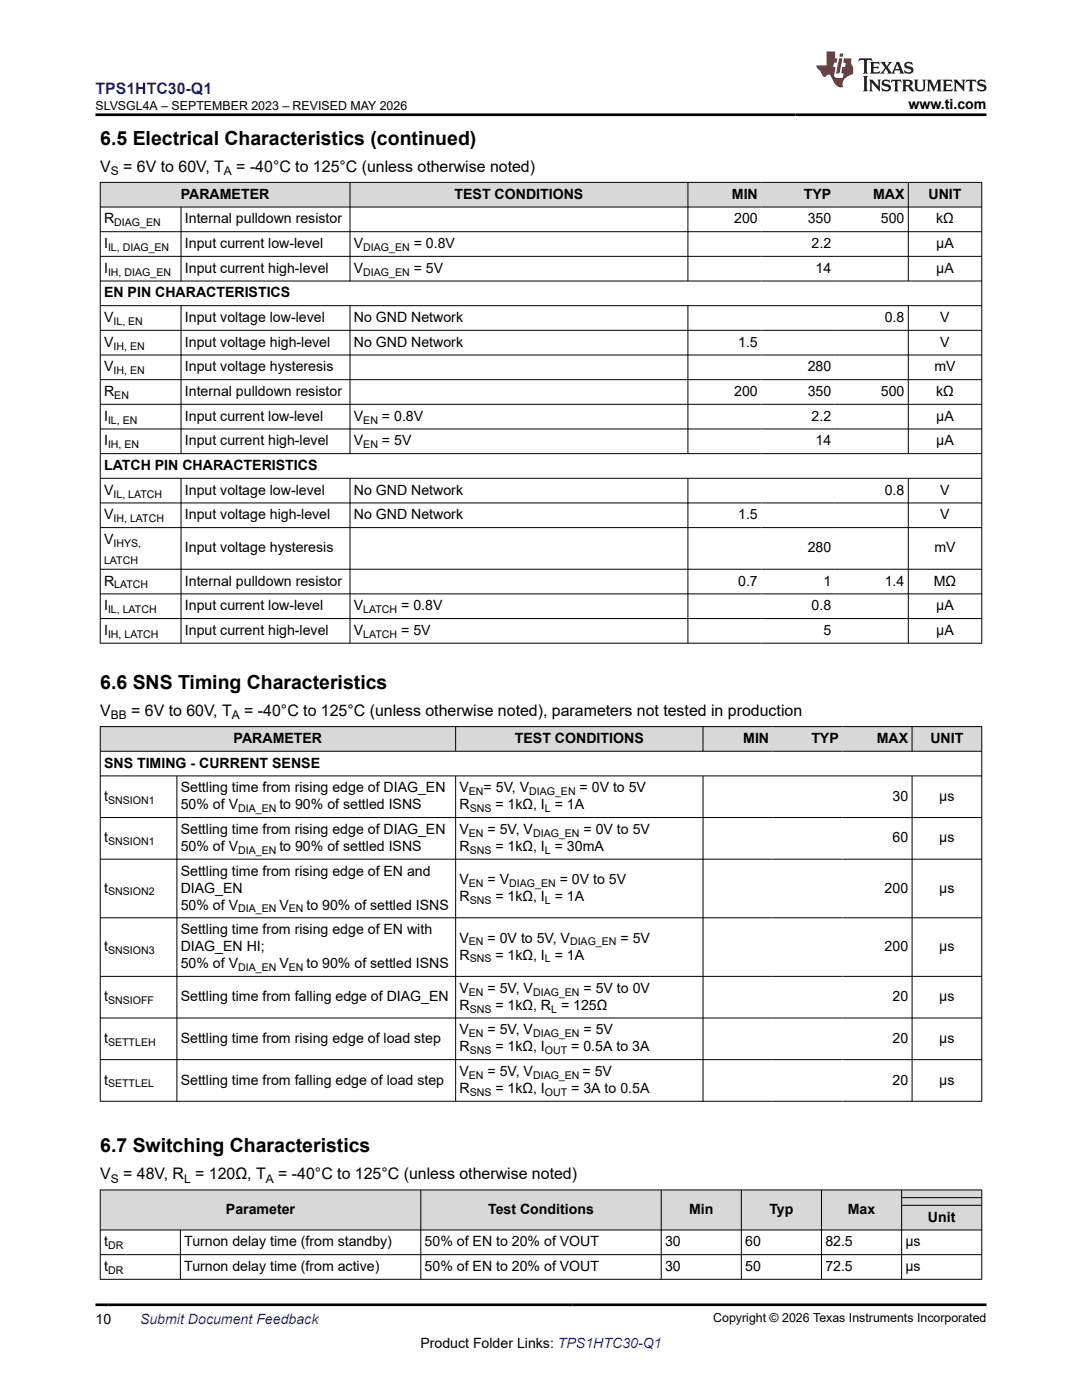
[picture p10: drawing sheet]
<svg xmlns="http://www.w3.org/2000/svg" width="216mm" height="279mm" viewBox="0 0 216 279" stroke-linecap="round" stroke-linejoin="round" font-family="sans-serif">
<defs><g id="words">
<g font-size="3.9">
<text x="20" y="28.8">6.5 Electrical Characteristics (continued)</text>
<text x="20" y="137.5">6.6 SNS Timing Characteristics</text>
<text x="20" y="229.9">6.7 Switching Characteristics</text>
</g>
<text font-size="3.2" fill="#00f" x="19" y="18.7">TPS1HTC30-Q1</text>
<g font-size="3.2">
<text x="20" y="34.3">V</text>
<text x="24.6" y="34.3">= 6V to 60V, T</text>
<text x="47.2" y="34.3">= -40°C to 125°C (unless otherwise noted)</text>
<text x="20" y="142.9">V</text>
<text x="26.2" y="142.9">= 6V to 60V, T</text>
<text x="48.7" y="142.9">= -40°C to 125°C (unless otherwise noted), parameters not tested in production</text>
<text x="20" y="235.4">V</text>
<text x="24.6" y="235.4">= 48V, R = 120Ω, T</text>
<text x="55.5" y="235.4">= -40°C to 125°C (unless otherwise noted)</text>
</g>
<g font-size="2.8">
<text x="181.3" y="21.8">www.ti.com</text>
<text x="36.1" y="39.7">PARAMETER</text>
<text x="90.7" y="39.7">TEST CONDITIONS</text>
<text x="146" y="39.7">MIN</text>
<text x="160.4" y="39.7">TYP</text>
<text x="174.2" y="39.7">MAX</text>
<text x="185.3" y="39.7">UNIT</text>
<text x="20.8" y="44.6">R</text>
<text x="36.9" y="44.6">Internal pulldown resistor</text>
<text x="146.5" y="44.6">200</text>
<text x="161.2" y="44.6">350</text>
<text x="175.8" y="44.6">500</text>
<text x="186.8" y="44.6">kΩ</text>
<text x="20.8" y="49.5">I</text>
<text x="36.9" y="49.5">Input current low-level</text>
<text x="70.6" y="49.5">V</text>
<text x="82.6" y="49.5">= 0.8V</text>
<text x="162" y="49.5">2.2</text>
<text x="186.8" y="49.5">µA</text>
<text x="20.8" y="54.4">I</text>
<text x="20.8" y="59.4">EN PIN CHARACTERISTICS</text>
<text x="36.9" y="54.4">Input current high-level</text>
<text x="70.6" y="54.4">V</text>
<text x="82.6" y="54.4">= 5V</text>
<text x="162.7" y="54.4">14</text>
<text x="186.8" y="54.4">µA</text>
<text x="20.8" y="64.3">V</text>
<text x="36.9" y="64.3">Input voltage low-level</text>
<text x="70.6" y="64.3">No GND Network</text>
<text x="176.6" y="64.3">0.8</text>
<text x="187.6" y="64.3">V</text>
<text x="20.8" y="69.2">V</text>
<text x="36.9" y="69.2">Input voltage high-level</text>
<text x="70.6" y="69.2">No GND Network</text>
<text x="147.3" y="69.2">1.5</text>
<text x="187.6" y="69.2">V</text>
<text x="20.8" y="74.1">V</text>
<text x="36.9" y="74.1">Input voltage hysteresis</text>
<text x="161.2" y="74.1">280</text>
<text x="186.5" y="74.1">mV</text>
<text x="20.8" y="79">R</text>
<text x="20.8" y="84">I</text>
<text x="36.9" y="79">Internal pulldown resistor</text>
<text x="36.9" y="84">Input current low-level</text>
<text x="70.6" y="84">V</text>
<text x="76.2" y="84">= 0.8V</text>
<text x="146.5" y="79">200</text>
<text x="161.2" y="79">350</text>
<text x="162" y="84">2.2</text>
<text x="175.8" y="79">500</text>
<text x="186.8" y="79">kΩ</text>
<text x="186.8" y="84">µA</text>
<text x="20.8" y="88.9">I</text>
<text x="36.9" y="88.9">Input current high-level</text>
<text x="70.6" y="88.9">V</text>
<text x="76.2" y="88.9">= 5V</text>
<text x="162.7" y="88.9">14</text>
<text x="186.8" y="88.9">µA</text>
<text x="20.8" y="93.8">LATCH PIN CHARACTERISTICS</text>
<text x="20.8" y="98.7">V</text>
<text x="36.9" y="98.7">Input voltage low-level</text>
<text x="70.6" y="98.7">No GND Network</text>
<text x="176.6" y="98.7">0.8</text>
<text x="187.6" y="98.7">V</text>
<text x="20.8" y="103.6">V</text>
<text x="36.9" y="103.6">Input voltage high-level</text>
<text x="70.6" y="103.6">No GND Network</text>
<text x="147.3" y="103.6">1.5</text>
<text x="187.6" y="103.6">V</text>
<text x="20.8" y="108.6">V</text>
<text x="36.9" y="110.3">Input voltage hysteresis</text>
<text x="161.2" y="110.3">280</text>
<text x="186.5" y="110.3">mV</text>
<text x="20.8" y="116.9">R</text>
<text x="36.9" y="116.9">Internal pulldown resistor</text>
<text x="147.3" y="116.9">0.7</text>
<text x="164.3" y="116.9">1</text>
<text x="176.6" y="116.9">1.4</text>
<text x="186.3" y="116.9">MΩ</text>
<text x="20.8" y="121.8">I</text>
<text x="36.9" y="121.8">Input current low-level</text>
<text x="70.6" y="121.8">V</text>
<text x="80.1" y="121.8">= 0.8V</text>
<text x="162" y="121.8">0.8</text>
<text x="186.8" y="121.8">µA</text>
<text x="20.8" y="126.7">I</text>
<text x="36.9" y="126.7">Input current high-level</text>
<text x="70.6" y="126.7">V</text>
<text x="80.1" y="126.7">= 5V</text>
<text x="164.3" y="126.7">5</text>
<text x="186.8" y="126.7">µA</text>
<text x="46.6" y="148.3">PARAMETER</text>
<text x="102.7" y="148.3">TEST CONDITIONS</text>
<text x="148.3" y="148.3">MIN</text>
<text x="161.9" y="148.3">TYP</text>
<text x="175" y="148.3">MAX</text>
<text x="185.7" y="148.3">UNIT</text>
<text x="20.8" y="153.2">SNS TIMING - CURRENT SENSE</text>
<text x="20.8" y="159.8">t</text>
<text x="36.1" y="158.1">Settling time from rising edge of DIAG_EN</text>
<text x="36.1" y="161.5">50% of V</text>
<text x="55.7" y="161.5">to 90% of settled ISNS</text>
<text x="91.7" y="158.1">V</text>
<text x="91.7" y="161.5">R</text>
<text x="96.5" y="158.1">= 5V, V</text>
<text x="98.9" y="161.5">= 1kΩ, I = 1A</text>
<text x="115.7" y="158.1">= 0V to 5V</text>
<text x="178.1" y="159.8">30</text>
<text x="187.4" y="159.8">µs</text>
<text x="36.1" y="166.4">Settling time from rising edge of DIAG_EN</text>
<text x="91.7" y="166.4">V</text>
<text x="97.3" y="166.4">= 5V, V</text>
<text x="116.4" y="166.4">= 0V to 5V</text>
<text x="20.8" y="168.1">t</text>
<text x="36.1" y="169.8">50% of V</text>
<text x="55.7" y="169.8">to 90% of settled ISNS</text>
<text x="91.7" y="169.8">R</text>
<text x="98.9" y="169.8">= 1kΩ, I = 30mA</text>
<text x="178.1" y="168.1">60</text>
<text x="187.4" y="168.1">µs</text>
<text x="20.8" y="178.1">t</text>
<text x="36.1" y="174.7">Settling time from rising edge of EN and</text>
<text x="36.1" y="178.1">DIAG_EN</text>
<text x="91.7" y="176.4">V</text>
<text x="91.7" y="179.8">R</text>
<text x="97.3" y="176.4">= V</text>
<text x="98.9" y="179.8">= 1kΩ, I = 1A</text>
<text x="111.7" y="176.4">= 0V to 5V</text>
<text x="176.5" y="178.1">200</text>
<text x="187.4" y="178.1">µs</text>
<text x="36.1" y="181.5">50% of V</text>
<text x="55.7" y="181.5">V</text>
<text x="61.2" y="181.5">to 90% of settled ISNS</text>
<text x="20.8" y="189.8">t</text>
<text x="36.1" y="186.4">Settling time from rising edge of EN with</text>
<text x="36.1" y="189.8">DIAG_EN HI;</text>
<text x="91.7" y="188.1">V</text>
<text x="91.7" y="191.5">R</text>
<text x="97.3" y="188.1">= 0V to 5V, V</text>
<text x="98.9" y="191.5">= 1kΩ, I = 1A</text>
<text x="123.8" y="188.1">= 5V</text>
<text x="176.5" y="189.8">200</text>
<text x="187.4" y="189.8">µs</text>
<text x="36.1" y="193.2">50% of V</text>
<text x="55.7" y="193.2">V</text>
<text x="61.2" y="193.2">to 90% of settled ISNS</text>
<text x="20.8" y="199.8">t</text>
<text x="36.1" y="199.8">Settling time from falling edge of DIAG_EN</text>
<text x="91.7" y="198.1">V</text>
<text x="91.7" y="201.5">R</text>
<text x="97.3" y="198.1">= 5V, V</text>
<text x="98.9" y="201.5">= 1kΩ, R = 125Ω</text>
<text x="116.4" y="198.1">= 5V to 0V</text>
<text x="178.1" y="199.8">20</text>
<text x="187.4" y="199.8">µs</text>
<text x="20.8" y="208.1">t</text>
<text x="36.1" y="208.1">Settling time from rising edge of load step</text>
<text x="91.7" y="206.4">V</text>
<text x="91.7" y="209.8">R</text>
<text x="97.3" y="206.4">= 5V, V</text>
<text x="98.9" y="209.8">= 1kΩ, I</text>
<text x="114" y="209.8">= 0.5A to 3A</text>
<text x="116.4" y="206.4">= 5V</text>
<text x="178.1" y="208.1">20</text>
<text x="187.4" y="208.1">µs</text>
<text x="91.7" y="214.7">V</text>
<text x="97.3" y="214.7">= 5V, V</text>
<text x="116.2" y="214.7">= 5V</text>
<text x="20.8" y="216.4">t</text>
<text x="36.1" y="216.4">Settling time from falling edge of load step</text>
<text x="91.7" y="218.1">R</text>
<text x="98.9" y="218.1">= 1kΩ, I</text>
<text x="114" y="218.1">= 3A to 0.5A</text>
<text x="178.1" y="216.4">20</text>
<text x="187.4" y="216.4">µs</text>
<text x="45.1" y="242.3">Parameter</text>
<text x="97.4" y="242.3">Test Conditions</text>
<text x="137.5" y="242.3">Min</text>
<text x="153.5" y="242.3">Typ</text>
<text x="169.2" y="242.3">Max</text>
<text x="185.2" y="243.8">Unit</text>
<text x="20.8" y="248.7">t</text>
<text x="36.8" y="248.7">Turnon delay time (from standby)</text>
<text x="84.7" y="248.7">50% of EN to 20% of VOUT</text>
<text x="132.7" y="248.7">30</text>
<text x="148.7" y="248.7">60</text>
<text x="164.7" y="248.7">82.5</text>
<text x="180.7" y="248.7">µs</text>
<text x="20.8" y="253.7">t</text>
<text x="36.8" y="253.7">Turnon delay time (from active)</text>
<text x="84.7" y="253.7">50% of EN to 20% of VOUT</text>
<text x="132.7" y="253.7">30</text>
<text x="148.7" y="253.7">50</text>
<text x="164.7" y="253.7">72.5</text>
<text x="180.7" y="253.7">µs</text>
<text x="19" y="264.2">10</text>
<text x="83.9" y="269">Product Folder Links: TPS1HTC30-Q1</text>
</g>
<text font-size="2.8" fill="#00f" x="27.9" y="264.2">Submit Document Feedback</text>
<g font-size="2.5">
<text x="19" y="21.9">SLVSGL4A – SEPTEMBER 2023 – REVISED MAY 2026</text>
<text x="142.3" y="263.9">Copyright © 2026 Texas Instruments Incorporated</text>
</g>
<g font-size="2.4">
<text x="22.1" y="34.9">S</text>
<text x="44.7" y="34.9">A</text>
<text x="22.1" y="143.5">BB</text>
<text x="46.3" y="143.5">A</text>
<text x="22.1" y="236">S</text>
<text x="36.7" y="236">L</text>
<text x="53.1" y="236">A</text>
</g>
<g font-size="2.1">
<text x="22.8" y="45.2">DIAG_EN</text>
<text x="21.6" y="50.1">IL, DIAG_EN</text>
<text x="72.5" y="50.1">DIAG_EN</text>
<text x="21.6" y="55">IH, DIAG_EN</text>
<text x="72.5" y="55">DIAG_EN</text>
<text x="22.6" y="64.8">IL, EN</text>
<text x="22.6" y="69.8">IH, EN</text>
<text x="22.6" y="74.7">IH, EN</text>
<text x="22.8" y="79.6">EN</text>
<text x="21.6" y="84.5">IL, EN</text>
<text x="21.6" y="89.4">IH, EN</text>
<text x="72.5" y="84.5">EN</text>
<text x="72.5" y="89.4">EN</text>
<text x="22.6" y="99.3">IL, LATCH</text>
<text x="22.6" y="104.2">IH, LATCH</text>
<text x="20.8" y="112.5">LATCH</text>
<text x="22.6" y="109.1">IHYS,</text>
<text x="22.8" y="117.4">LATCH</text>
<text x="21.6" y="122.4">IL, LATCH</text>
<text x="72.5" y="122.4">LATCH</text>
<text x="21.6" y="127.3">IH, LATCH</text>
<text x="72.5" y="127.3">LATCH</text>
<text x="21.6" y="160.4">SNSION1</text>
<text x="93.6" y="158.7">EN</text>
<text x="105.6" y="158.7">DIAG_EN</text>
<text x="47.5" y="162.1">DIA_EN</text>
<text x="93.6" y="167">EN</text>
<text x="93.7" y="162.1">SNS</text>
<text x="106.4" y="167">DIAG_EN</text>
<text x="108.7" y="162.1">L</text>
<text x="21.6" y="168.7">SNSION1</text>
<text x="47.5" y="170.4">DIA_EN</text>
<text x="93.7" y="170.4">SNS</text>
<text x="108.7" y="170.4">L</text>
<text x="21.6" y="178.7">SNSION2</text>
<text x="93.6" y="177">EN</text>
<text x="101.6" y="177">DIAG_EN</text>
<text x="47.5" y="182.1">DIA_EN</text>
<text x="57.6" y="182.1">EN</text>
<text x="93.7" y="180.4">SNS</text>
<text x="108.7" y="180.4">L</text>
<text x="21.6" y="190.4">SNSION3</text>
<text x="93.6" y="188.7">EN</text>
<text x="113.7" y="188.7">DIAG_EN</text>
<text x="47.5" y="193.8">DIA_EN</text>
<text x="57.6" y="193.8">EN</text>
<text x="93.7" y="192.1">SNS</text>
<text x="108.7" y="192.1">L</text>
<text x="21.6" y="200.4">SNSIOFF</text>
<text x="93.6" y="198.7">EN</text>
<text x="93.7" y="202.1">SNS</text>
<text x="106.4" y="198.7">DIAG_EN</text>
<text x="110" y="202.1">L</text>
<text x="21.6" y="208.7">SETTLEH</text>
<text x="93.6" y="207">EN</text>
<text x="106.4" y="207">DIAG_EN</text>
<text x="93.6" y="215.3">EN</text>
<text x="93.7" y="210.4">SNS</text>
<text x="106.4" y="215.3">DIAG_EN</text>
<text x="108.7" y="210.4">OUT</text>
<text x="21.6" y="217">SETTLEL</text>
<text x="93.7" y="218.7">SNS</text>
<text x="108.7" y="218.7">OUT</text>
<text x="21.6" y="249.3">DR</text>
<text x="21.6" y="254.2">DR</text>
</g>
</g></defs>
<g fill="#d8d8d8">
<path d="M20 36.4h175.9v4.9h-175.9z" fill-rule="evenodd"/>
<path d="M20.1 36.5h49.7v4.8h-49.7z" fill-rule="evenodd"/>
<path d="M69.9 36.5h67.3v4.8h-67.3z" fill-rule="evenodd"/>
<path d="M137.3 36.5h14.6v4.8h-14.6z" fill-rule="evenodd"/>
<path d="M151.9 36.5h14.7v4.8h-14.7z" fill-rule="evenodd"/>
<path d="M166.6 36.5h14.6v4.8h-14.6z" fill-rule="evenodd"/>
<path d="M181.3 36.5h14.5v4.8h-14.5z" fill-rule="evenodd"/>
</g>
<g fill="none" stroke="#000" stroke-width=".2">
<path d="M19.9 36.4h176.1M20 36.3v92.1M69.8 36.3v19.8M137.3 36.3v19.8M181.2 36.3v19.8M195.9 36.3v92.1M19.9 41.3h176.1M19.9 46.2h176.1M19.9 51.2h176.1M19.9 56.1h176.1M36.1 41.3v14.8M19.9 61h176.1"/>
<path d="M19.9 65.9h176.1M19.9 70.8h176.1M19.9 75.8h176.1M36.1 61v29.6M69.8 61v29.6M137.3 61v29.6M181.2 61v29.6M19.9 80.7h176.1M19.9 85.6h176.1M19.9 90.5h176.1M19.9 95.5h176.1M36.1 95.5v32.9"/>
<path d="M69.8 95.5v32.9M137.3 95.5v32.9M181.2 95.5v32.9M19.9 100.4h176.1M19.9 105.3h176.1M19.9 113.6h176.1M19.9 118.5h176.1M19.9 123.4h176.1M19.9 128.4h176.1"/>
</g>
<g fill="#d8d8d8">
<path d="M20 145h175.9v4.9h-175.9z" fill-rule="evenodd"/>
<path d="M20.1 145.1h70.8v4.8h-70.8z" fill-rule="evenodd"/>
<path d="M91 145.1h49.2v4.8h-49.2z" fill-rule="evenodd"/>
<path d="M140.3 145.1h13.9v4.8h-13.9z" fill-rule="evenodd"/>
<path d="M154.2 145.1h13.9v4.8h-13.9z" fill-rule="evenodd"/>
<path d="M168.1 145.1h13.8v4.8h-13.8z" fill-rule="evenodd"/>
<path d="M182.1 145.1h13.7v4.8h-13.7z" fill-rule="evenodd"/>
</g>
<g fill="none" stroke="#000" stroke-width=".2">
<path d="M19.9 145h176.1M19.9 149.9h176.1M19.9 154.9h176.1M20 144.9v74.9M35.3 154.9v64.9M90.9 144.9v5.1M90.9 154.9v64.9M140.3 144.9v5.1M140.3 154.9v64.9M182 144.9v5.1M182 154.9v64.9M195.9 144.9v74.9"/>
<path d="M19.9 163.2h176.1M19.9 171.5h176.1M19.9 183.2h176.1M19.9 194.9h176.1M19.9 203.2h176.1M19.9 211.5h176.1M19.9 219.8h176.1"/>
</g>
<g fill="#d8d8d8">
<path d="M20 237.5h175.9v1.5h-175.9z" fill-rule="evenodd"/>
<path d="M20.1 237.5h63.8v7.9h-63.8z" fill-rule="evenodd"/>
<path d="M84 237.5h47.9v7.9h-47.9z" fill-rule="evenodd"/>
<path d="M132 237.5h15.9v7.9h-15.9z" fill-rule="evenodd"/>
<path d="M148 237.5h15.9v7.9h-15.9z" fill-rule="evenodd"/>
<path d="M164 237.5h15.8v7.9h-15.8z" fill-rule="evenodd"/>
<path d="M180 237.5h15.8v1.5h-15.8z" fill-rule="evenodd"/>
<path d="M180 239.1h15.8v1.4h-15.8z" fill-rule="evenodd"/>
<path d="M180 240.6h15.8v4.8h-15.8z" fill-rule="evenodd"/>
</g>
<g fill="none" stroke="#000" stroke-width=".2">
<path d="M19.9 237.5h176.1M20 237.4v18M84 237.4v18M131.9 237.4v18M147.9 237.4v18M163.9 237.4v18M179.9 237.4v18M179.9 239h16.1M195.9 237.4v18M19.9 250.4h176.1M19.9 255.3h176.1M36 245.5v9.9"/>
<path d="M179.9 240.6h16.1M196 245.5h-176.1"/>
</g>
<path d="M171.5 11.6l-.2 .6 .5-.2h.6v.1v2.2l-.2 .4h1l-.2-.4v-2.2v-.1h.5l.6 .2-.2-.6zM173.6 12.4l.2 .3v1.6l-.2 .4h1.9l.1-.6a1.08 1.08 0 0 1-1.3 .2v-.7h.6l.4 .2v-.7l-.4 .2h-.6v-.5l.2-.2a1 1 0 0 1 1 .3l-.1-.5zM175.7 12.4l.9 1.1-1 1.2h.9l-.2-.2 .5-.8 .4 .8-.2 .2h1.6l-.2-.2 .2-.5h.9l.1 .5-.1 .2h.9l-.2-.4-.8-1.9h-.5l-.9 2.1-.9-1.1 .9-1h-.8l.2 .2-.4 .6-.4-.6 .2-.2zM179 12.8l.4 1h-.7zM180.7 12.5a.65 .65 0 0 0-.2 .7 .65 .65 0 0 0 .6 .5l.6 .1 .1 .3a.79 .79 0 0 1-.7 .4 .79 .79 0 0 1-.7-.5l.1 .7 .2-.1a.93 .93 0 0 0 1.1 0 .93 .93 0 0 0 .4-.9 1.46 1.46 0 0 0-1.2-.6l-.1-.3a1.09 1.09 0 0 1 1.2 .2l-.2-.6-.1 .1-.5-.2zM172.2 15.2l.2 .4v2.2l-.2 .4h1l-.2-.4v-2.2l.2-.4zM173.4 15.9l.2 .4v1.5l-.2 .4h.8l-.3-.4 .1-1.3 1.6 1.8v-2l.2-.4h-.7l.1 .2 .1 1.1-1.2-1.3zM176.2 16a.65 .65 0 0 0-.2 .8 .65 .65 0 0 0 .6 .4l.6 .2 .1 .2a.79 .79 0 0 1-.7 .4 .79 .79 0 0 1-.7-.5l.1 .7 .2-.1a.93 .93 0 0 0 1.1 .1 .93 .93 0 0 0 .4-1 1.46 1.46 0 0 0-1.2-.5l-.1-.4a1.09 1.09 0 0 1 1.2 .2l-.1-.6-.2 .1-.5-.1zM177.9 15.9l-.1 .6a.63 .63 0 0 1 .8-.3v1.6l-.3 .4h1l-.2-.4v-1.6a.66 .66 0 0 1 .8 .3l-.1-.6zM180 15.9l.2 .4v1.5l-.2 .4h1l-.2-.2-.1-.7h.5l.1 .2a.79 .79 0 0 0 1.2 .6l-1-.9a.61 .61 0 0 0 .6-.6 .61 .61 0 0 0-.5-.7zM180.8 16.2h.1a.47 .47 0 0 1 .5 .1 .47 .47 0 0 1 .1 .5l-.1 .1-.7 .1zM182.3 15.9l.2 .2a2.27 2.27 0 0 0 .4 2 1.04 1.04 0 0 0 1.7-.7v-1.3l.2-.2h-.8l.2 .4v1.1a.6 .6 0 0 1-.6 .6 .6 .6 0 0 1-.6-.6v-1.1l.3-.4zM184.9 15.9l.2 .4v1.5l-.2 .4h.8l-.3-.4v-1.4l.9 1.9 .9-1.9v1.4l-.3 .4h1l-.2-.4v-1.5l.2-.4h-.8l-.7 1.5-.6-1.5zM188.1 15.9l.2 .4v1.5l-.2 .4h1.9l.1-.6a1.09 1.09 0 0 1-1.3 .2v-.7h.6l.4 .2v-.6l-.4 .2h-.6v-.6l.2-.1a1.01 1.01 0 0 1 1 .3l-.1-.6zM190.2 15.9l.3 .4v1.5l-.3 .4h.8l-.2-.4v-1.3l1.6 1.8v-2l.2-.4h-.7l.2 .2v1.1l-1.2-1.3zM192.8 15.9l-.1 .6a.63 .63 0 0 1 .8-.3v1.6l-.3 .4h1l-.2-.4v-1.6a.66 .66 0 0 1 .8 .3l-.1-.6zM195.2 16a.65 .65 0 0 0-.2 .8 .65 .65 0 0 0 .6 .4l.6 .2 .2 .2a.79 .79 0 0 1-.7 .4 .79 .79 0 0 1-.7-.5l.1 .7 .2-.1a.93 .93 0 0 0 1 .1 .93 .93 0 0 0 .5-1 1.46 1.46 0 0 0-1.3-.5v-.4a1.09 1.09 0 0 1 1.2 .2l-.2-.6-.2 .1-.5-.1z" fill="#231f20"/>
<path d="M164.9 10.3v2.7h-2l.1 .4 .8 1a.95 .95 0 0 0 1 .9 .59 .59 0 0 1 .5-.4 .59 .59 0 0 1 .5 .3l.4 .8a1.59 1.59 0 0 0 2.1 1.4 1.61 1.61 0 0 1 1-2.3l1-.3-.1-1.5a1.59 1.59 0 0 1-.3-1.7h-1.5l-.2 .9h.6l-.2 .9h-.5l-.2 .9v.3l.4 .1-.1 .9h-.7a.73 .73 0 0 1-1-.7l.3-1.5h-.5l.1-.9h.5l.2-.9h-.5v-1.3zM167.4 11.6l-.6 3.1h.7l.6-3.1zM167.6 10.7l-.1 .6h.7l.1-.6z" fill="#ed1c24"/>
<path d="M19 22.9h177.8M19 260.4h177.8" fill="none" stroke="#000" stroke-width=".53"/>
<use href="#words"/>
</svg>
